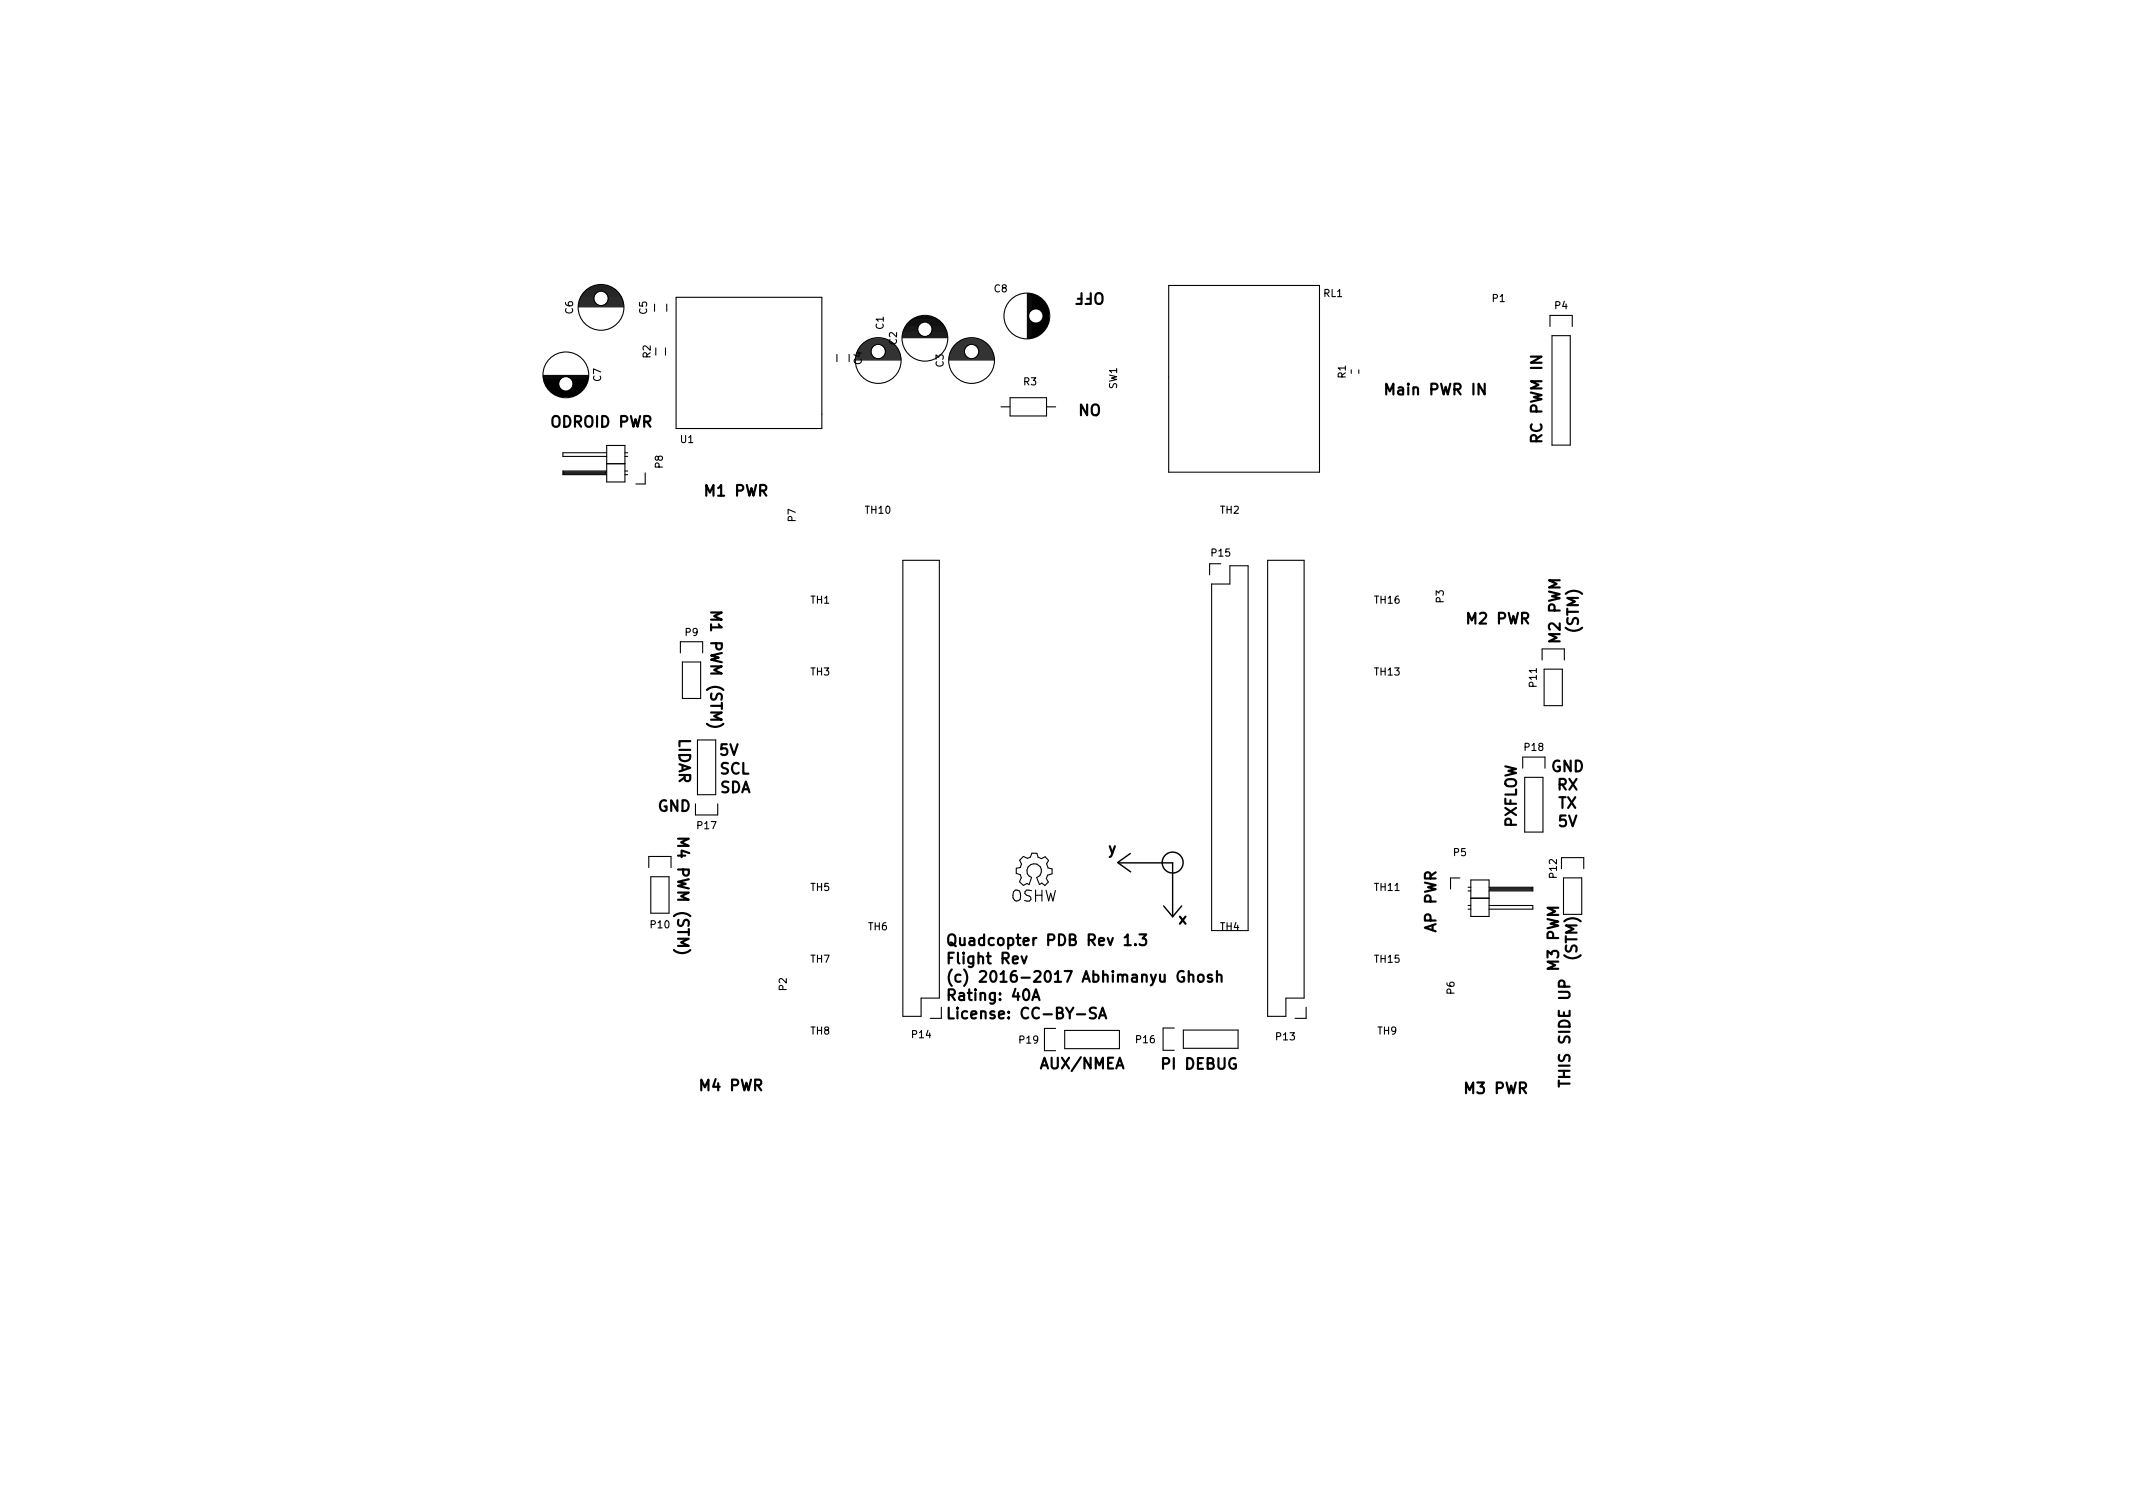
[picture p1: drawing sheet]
<svg xmlns="http://www.w3.org/2000/svg" width="297mm" height="210mm" viewBox="0 0 297 210" stroke-linecap="round" stroke-linejoin="round" font-family="sans-serif">
<defs><g id="words">
<g font-size="2.1">
<text x="153.8" y="40.7" transform="rotate(-180 153.8 40.7)">OFF</text>
<text x="76.8" y="59.5">ODROID PWR</text>
<text x="153.3" y="56.2" transform="rotate(-180 153.3 56.2)">ON</text>
<text x="193.5" y="55">Main PWR IN</text>
<text x="214.7" y="61.2" transform="rotate(-90 214.7 61.2)">RC PWM IN</text>
<text x="98.3" y="69.1">M1 PWR</text>
<text x="99" y="85.8" transform="rotate(90 99 85.8)">M1 PWM (STM)</text>
<text x="204.4" y="86.9">M2 PWR</text>
<text x="217.3" y="89.3" transform="rotate(-90 217.3 89.3)">M2 PWM</text>
<text x="219.8" y="87.9" transform="rotate(-90 219.8 87.9)">(STM)</text>
<text x="94.5" y="102.8" transform="rotate(90 94.5 102.8)">LIDAR</text>
<text x="100.2" y="107.8">SCL</text>
<text x="100.2" y="105.2">5V</text>
<text x="216" y="107.5">GND</text>
<text x="91.6" y="113">GND</text>
<text x="100.2" y="110.4">SDA</text>
<text x="216.8" y="110">RX</text>
<text x="217" y="112.6">TX</text>
<text x="94.4" y="117.3" transform="rotate(90 94.4 117.3)">M4 PWM (STM)</text>
<text x="154.3" y="118.9">y</text>
<text x="211.2" y="115.3" transform="rotate(-90 211.2 115.3)">PXFLOW</text>
<text x="217" y="115.1">5V</text>
<text x="131.8" y="131.7">Quadcopter PDB Rev 1.3</text>
<text x="164.1" y="128.7">x</text>
<text x="200" y="129.7" transform="rotate(-90 200 129.7)">AP PWR</text>
<text x="131.8" y="134.2">Flight Rev</text>
<text x="131.8" y="136.8">(c) 2016-2017 Abhimanyu Ghosh</text>
<text x="217.1" y="134.9" transform="rotate(-90 217.1 134.9)">M3 PWM</text>
<text x="219.6" y="133.5" transform="rotate(-90 219.6 133.5)">(STM)</text>
<text x="131.8" y="139.3">Rating: 40A</text>
<text x="131.8" y="141.9">License: CC-BY-SA</text>
<text x="145.1" y="148.8">AUX/NMEA</text>
<text x="162" y="148.9">PI DEBUG</text>
<text x="97.6" y="151.9">M4 PWR</text>
<text x="204.1" y="152.3">M3 PWR</text>
<text x="218.7" y="150.7" transform="rotate(-90 218.7 150.7)">THIS SIDE UP</text>
</g>
<g font-size="1.4">
<text x="138.5" y="40.7">C8</text>
<text x="184.3" y="41.3">RL1</text>
<text x="79.8" y="43.7" transform="rotate(-90 79.8 43.7)">C6</text>
<text x="90.1" y="43.7" transform="rotate(-90 90.1 43.7)">C5</text>
<text x="123.1" y="45.8" transform="rotate(-90 123.1 45.8)">C1</text>
<text x="124.9" y="48" transform="rotate(-90 124.9 48)">C2</text>
<text x="207.8" y="42">P1</text>
<text x="216.5" y="43">P4</text>
<text x="83.7" y="53.1" transform="rotate(-90 83.7 53.1)">C7</text>
<text x="90.6" y="49.8" transform="rotate(-90 90.6 49.8)">R2</text>
<text x="120" y="50.7" transform="rotate(-90 120 50.7)">C4</text>
<text x="131.4" y="51.1" transform="rotate(-90 131.4 51.1)">C3</text>
<text x="142.6" y="53.6">R3</text>
<text x="187.4" y="52.6" transform="rotate(-90 187.4 52.6)">R1</text>
<text x="155.6" y="54.2" transform="rotate(-90 155.6 54.2)">SW1</text>
<text x="92.3" y="65.1" transform="rotate(-90 92.3 65.1)">P8</text>
<text x="94.8" y="61.7">U1</text>
<text x="120.6" y="71.5">TH10</text>
<text x="169.9" y="71.5">TH2</text>
<text x="110.8" y="72.6" transform="rotate(-90 110.8 72.6)">P7</text>
<text x="168.8" y="77.5">P15</text>
<text x="201" y="83.9" transform="rotate(-90 201 83.9)">P3</text>
<text x="95.4" y="88.5">P9</text>
<text x="112.9" y="84">TH1</text>
<text x="191.5" y="84">TH16</text>
<text x="112.9" y="94">TH3</text>
<text x="191.5" y="94">TH13</text>
<text x="214" y="95.6" transform="rotate(-90 214 95.6)">P11</text>
<text x="212.4" y="104.5">P18</text>
<text x="97.2" y="115.4">P17</text>
<text x="202.4" y="119.2">P5</text>
<text x="112.9" y="124">TH5</text>
<text x="191.5" y="124">TH11</text>
<text x="216.8" y="122.2" transform="rotate(-90 216.8 122.2)">P12</text>
<text x="90.7" y="129.2">P10</text>
<text x="120.9" y="129.5">TH6</text>
<text x="169.9" y="129.5">TH4</text>
<text x="109.5" y="137.9" transform="rotate(-90 109.5 137.9)">P2</text>
<text x="112.9" y="134">TH7</text>
<text x="191.5" y="134">TH15</text>
<text x="202.6" y="138.4" transform="rotate(-90 202.6 138.4)">P6</text>
<text x="112.9" y="144">TH8</text>
<text x="127.1" y="144.5">P14</text>
<text x="142" y="145.3">P19</text>
<text x="158.3" y="145.2">P16</text>
<text x="177.8" y="144.8">P13</text>
<text x="191.9" y="144">TH9</text>
</g>
</g></defs>
<g fill="none" stroke="#000" stroke-width=".2">
<path d="M157.4 118.8l-1.8 1.3M155.7 120.1l1.8 1.3M155.8 120.1h7.5v7.5M162 126.1l1.3 1.5M164.6 126.1l-1.3 1.5"/>
<circle cx="163.3" cy="120.1" r="1.46"/>
</g>
<g fill="none" stroke="#000" stroke-width=".3">
<path d="M142.3 133.2l.3 1 .4-1M143.8 139.3l.5-1.5 .5 1.5M143.9 138.8h.7M156.6 130.5l.4-.4v1.5M156.6 131.6h.9M158.1 131.5h.1l-.1 .1-.1-.1h.1v.1M158.7 130.1h.9l-.5 .6a.41 .41 0 0 1 .5 .3v.3l-.1 .2-.6 .1-.2-.1M164.8 135.3a.62 .62 0 0 0-.7 .1 .62 .62 0 0 0-.1 .7 .56 .56 0 0 0 .3 .5 .56 .56 0 0 0 .6 0v-.5h-.3M165.5 135.8a.37 .37 0 0 1 .7 .1v.8M165.5 135.2v1.5M166.9 135.8a.41 .41 0 0 1 .4-.1 .41 .41 0 0 1 .3 .3v.4a.41 .41 0 0 1-.4 .3 .41 .41 0 0 1-.4-.3zM168.8 135.8l-.4-.1-.2 .2 .1 .2 .5 .2v.1v.2l-.2 .1-.4-.1"/>
<path d="M169.5 135.8a.37 .37 0 0 1 .6 .1v.8M169.5 135.2v1.5M152.6 140.4l-.2-.1-.5 .1a.36 .36 0 0 0-.1 .3 .36 .36 0 0 0 .2 .3 .55 .55 0 0 1 .6 .4l-.1 .3-.2 .1-.5-.1M153 141.8l.5-1.5 .5 1.5M153.2 141.4h.7"/>
</g>
<g fill="none" stroke="#000" stroke-width=".15">
<path d="M82.4 39.9h2.6M82.8 39.8h1.8M162.7 39.7h21v26h-21zM75.7 52.3h6.2M75.7 52.4h6.2M75.7 52.6h2.7M75.7 52.7h2.4M75.7 52.8h2.3M75.7 53h2.2M75.8 53.1h2.1M75.8 53.3h2M75.9 53.4h1.9"/>
<path d="M75.9 53.5h1.9M76 53.7h1.8M76.1 53.8h1.8M76.2 54h1.7M76.3 54.1h1.7M76.4 54.2h1.8M76.5 54.4h1.9M76.7 54.5h4.2M76.8 54.7h4M77 54.8h3.6M77.2 54.9h3.2M77.5 55.1h2.6"/>
<path d="M77.9 55.2h1.8M79.2 54.4h1.9M79.2 52.6h2.7M79.4 54.2h1.8M79.5 52.7h2.4M79.6 54.1h1.7M79.6 52.8h2.3M79.7 54h1.7M79.7 53h2.2M79.7 53.8h1.8M79.7 53.1h2.1M79.8 53.7h1.8"/>
<path d="M79.8 53.3h2M79.8 53.5h1.9M79.8 53.4h1.9M80.6 42.7h6.2M80.6 42.6h6.2M80.6 42.4h2.7M80.6 42.3h2.4M80.6 42.2h2.3M80.6 42h2.2M80.7 41.9h2.1M80.7 41.7h2M80.8 41.6h1.9"/>
<path d="M80.8 41.5h1.9M80.9 41.3h1.8M81 41.2h1.8M81.1 41h1.7M81.2 40.9h1.7M81.3 40.8h1.8M81.4 40.6h1.9M81.6 40.5h4.2M81.7 40.3h4M81.9 40.2h3.6M82.1 40.1h3.2M84.1 40.6h1.9"/>
<path d="M84.1 42.4h2.7M84.3 40.8h1.8M84.4 42.3h2.4M84.5 40.9h1.7M84.5 42.2h2.3M84.6 41h1.7M84.6 42h2.2M84.6 41.2h1.8M84.6 41.9h2.1M84.7 41.3h1.8M84.7 41.7h2M84.7 41.5h1.9"/>
<path d="M84.7 41.6h1.9M91.1 42.3v1M91.3 48.4v1M92.7 48.4v1M92.8 42.3v1M94.1 41.4h20.4v18.3h-20.4zM116.5 49.3v1M118.2 49.3v1M119.2 50.1h6.2M119.2 50h6.2M119.2 49.8h2.7M119.2 49.7h2.4"/>
<path d="M119.2 49.6h2.3M119.2 49.4h2.2M119.3 49.3h2.1M119.3 49.1h2M119.4 49h1.9M119.4 48.9h1.9M119.5 48.7h1.8M119.6 48.6h1.8M119.7 48.4h1.7M119.8 48.3h1.7M119.9 48.2h1.8M120 48h1.9"/>
<path d="M120.2 47.9h4.2M120.3 47.7h4M120.5 47.6h3.6M120.7 47.5h3.2M121 47.3h2.6M121.4 47.2h1.8M122.7 48h1.9M122.7 49.8h2.7M122.9 48.2h1.8M123 49.7h2.4M123.1 48.3h1.7M123.1 49.6h2.3"/>
<path d="M123.2 48.4h1.7M123.2 49.4h2.2M123.2 48.6h1.8M123.2 49.3h2.1M123.3 48.7h1.8M123.3 49.1h2M123.3 48.9h1.9M123.3 49h1.9M125.7 47h6.2M125.7 46.9h6.2M125.7 46.7h2.7M125.7 46.6h2.4"/>
<path d="M125.7 46.5h2.3M125.7 46.3h2.2M125.8 46.2h2.1M125.8 46h2M125.9 45.9h1.9M125.9 45.8h1.9M126 45.6h1.8M126.1 45.5h1.8M126.2 45.3h1.7M126.3 45.2h1.7M126.4 45.1h1.8M126.5 44.9h1.9"/>
<path d="M126.7 44.8h4.2M126.8 44.6h4M127 44.5h3.6M127.2 44.4h3.2M127.5 44.2h2.6M127.9 44.1h1.8M129.2 44.9h1.9M129.2 46.7h2.7M129.4 45.1h1.8M129.5 46.6h2.4M129.6 45.2h1.7M129.6 46.5h2.3"/>
<path d="M129.7 45.3h1.7M129.7 46.3h2.2M129.7 45.5h1.8M129.7 46.2h2.1M129.8 45.6h1.8M129.8 46h2M129.8 45.8h1.9M129.8 45.9h1.9M132.2 50.1h6.2M132.2 50h6.2M132.2 49.8h2.7M132.2 49.7h2.4"/>
<path d="M132.2 49.6h2.3M132.2 49.4h2.2M132.3 49.3h2.1M132.3 49.1h2M132.4 49h1.9M132.4 48.9h1.9M132.5 48.7h1.8M132.6 48.6h1.8M132.7 48.4h1.7M132.8 48.3h1.7M132.9 48.2h1.8M133 48h1.9"/>
<path d="M133.2 47.9h4.2M133.3 47.7h4M133.5 47.6h3.6M133.7 47.5h3.2M134 47.3h2.6M134.4 47.2h1.8M135.7 48h1.9M135.7 49.8h2.7M135.9 48.2h1.8M136 49.7h2.4M136.1 48.3h1.7M136.1 49.6h2.3"/>
<path d="M136.2 48.4h1.7M136.2 49.4h2.2M136.2 48.6h1.8M136.2 49.3h2.1M136.3 48.7h1.8M136.3 49.1h2M136.3 48.9h1.9M136.3 49h1.9M139.4 56.6h1.3M140.7 55.4h5v2.5h-5zM143.1 40.8v6.3M143.2 40.9v6.2"/>
<path d="M143.4 40.9v2.7M143.4 44.4v2.7M143.5 40.9v2.4M143.5 44.7v2.4M143.6 40.9v2.3M143.6 44.8v2.3M143.8 40.9v2.2M143.8 44.9v2.2M143.9 41v2.1M143.9 44.9v2.1M144.1 41v2M144.1 45v2"/>
<path d="M144.2 41.1v1.9M144.2 45v1.9M144.3 41.1v1.9M144.3 45v1.9M144.5 41.2v1.8M144.5 45v1.8M144.6 41.3v1.8M144.6 44.9v1.8M144.8 41.4v1.7M144.8 44.9v1.7M144.9 41.5v1.7M144.9 44.8v1.7"/>
<path d="M145 41.6v1.8M145 44.6v1.8M145.2 41.7v1.9M145.2 44.4v1.9M145.3 41.9v4.2M145.5 42v4M145.6 42.2v3.6M145.7 42.4v3.2M145.7 56.6h1.3M145.9 42.7v2.6M146 43.1v1.8M188.2 51.5v.5"/>
<path d="M189.2 51.5v.5M215.8 45.5v-1.6h3.2v1.6M216.1 46.7h2.6v15.3h-2.6zM78.5 65.8h5.9v-.1h-5.9v.3h5.9M84.5 65.6h-6.1v.5h6.1M84.5 63h-6.1v.6h6.1M84.5 62h2.5v5.1h-2.5zM84.5 64.6h2.5M87 66.1h.4M87 65.6h.4M87 63.6h.4M87 63h.4"/>
<path d="M89.8 65.8v1.6h-1.3M125.7 78h5.1v61h-2.5v2.5h-2.6zM170 78.5h-1.6v1.5M176.5 78h5.1v61h-2.5v2.5h-2.6zM95 92.2h2.6v5.1h-2.6zM97.8 89.4h-3.1v1.5M168.7 81.3h2.6v-2.5h2.5v50.8h-5.1zM214.7 91.9v-1.5h3.1v1.5M215 93.2h2.6v5.1h-2.6zM93.4 119.3h-3v1.5M97.1 103h2.6v7.7h-2.6zM100 111.9v1.6h-3.2"/>
<path d="M142.5 119.2l.6 .3 .4-.2 .2-.5h.7l.2 .6 .4 .2 .5-.3 .5 .5-.2 .5 .2 .5 .5 .2v.7l-.6 .2-.2 .4 .3 .5-.5 .5-.4-.3-.3 .2-.4-1a1 1 0 0 0 .4-1.6 1 1 0 0 0-1.6 0 1 1 0 0 0 .5 1.6l-.4 1-.3-.2-.5 .3-.5-.5 .2-.6-.1-.4-.6-.2v-.7l.6-.1 .1-.5-.2-.5zM212.1 107v-1.6h3v1.6M212.3 108.2h2.6v7.7h-2.6zM90.6 122.1h2.6v5.1h-2.6zM141.4 123.9l.6 .2 .1 .7v.4l-.6 .3a.87 .87 0 0 1-.1-1.6zM143.7 124l-.7-.1-.2 .2-.1 .3 .8 .5 .1 .3-.3 .3-.6-.1M144.2 123.9v1.6M145.1 124.6l-.8 .1M145.1 123.9v1.6M145.7 124l.3 1.4 .3-1 .3 1 .4-1.4M203.3 122.2h-1.3v1.6M204.4 123.5h.4"/>
<path d="M204.4 124.1h.4M204.4 126.1h.4M204.4 126.6h.4M204.8 122.5h2.6v5.1h-2.6zM204.8 125.1h2.6M207.4 123.5h6.1v.6h-6.1M207.4 126.1h6.1v.5h-6.1M207.5 123.7h5.8v.2h-5.8v-.1h5.8M217.4 121v-1.6h3.1v1.6M217.7 127.3v-5.1h2.6v5.1M131.1 140.2v1.6h-1.6M147 143.2h-1.5v3.1h1.5"/>
<path d="M148.3 143.5h7.6v2.5h-7.6zM163.5 143.1h-1.5v3.1h1.5M164.8 143.4h7.6v2.6h-7.6zM181.9 140.2v1.6h-1.6"/>
<circle cx="78.8" cy="53.4" r="1"/>
<circle cx="78.8" cy="52.2" r="3.2"/>
<circle cx="83.7" cy="42.8" r="3.2"/>
<circle cx="83.7" cy="41.5" r="1"/>
<circle cx="122.3" cy="48.9" r="1"/>
<circle cx="122.3" cy="50.2" r="3.2"/>
<circle cx="128.8" cy="47.1" r="3.2"/>
<circle cx="128.8" cy="45.8" r="1"/>
<circle cx="135.3" cy="48.9" r="1"/>
<circle cx="135.3" cy="50.2" r="3.2"/>
<circle cx="143" cy="44" r="3.2"/>
<circle cx="144.2" cy="44" r="1"/>
</g>
<use href="#words"/>
</svg>
